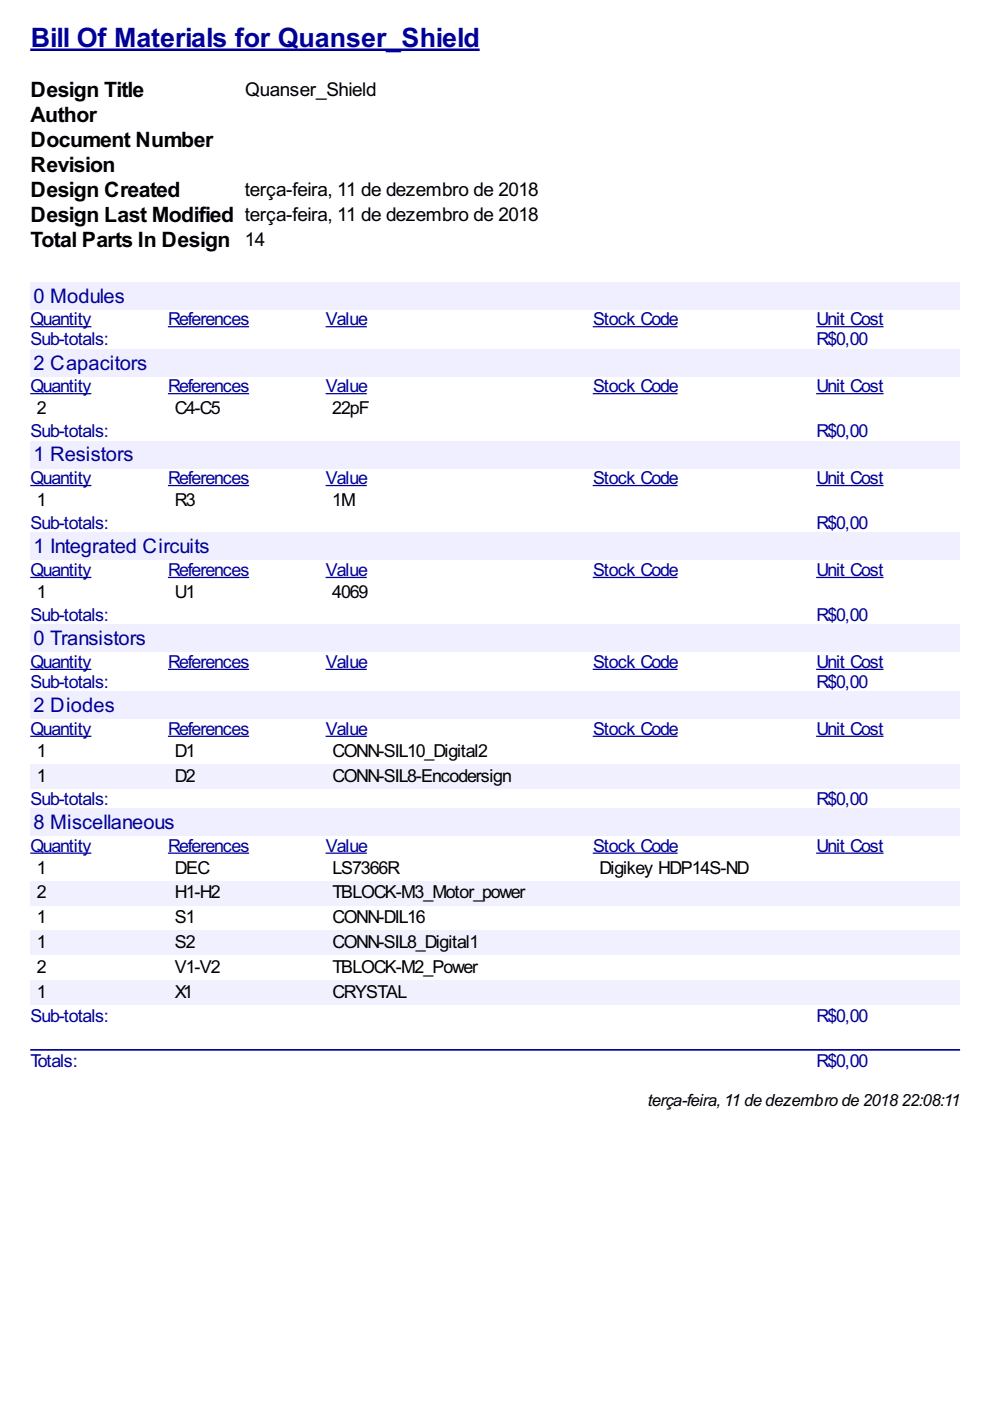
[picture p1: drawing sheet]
<svg xmlns="http://www.w3.org/2000/svg" width="210mm" height="297mm" viewBox="0 0 210 297" stroke-linecap="round" stroke-linejoin="round" font-family="sans-serif">
<defs><g id="words">
<text font-size="6.3" fill="#009" x="6.5" y="10">Bill Of Materials for Quanser_Shield</text>
<g font-size="5">
<text x="6.5" y="20.6">Design Title</text>
<text x="6.5" y="25.9">Author</text>
<text x="6.5" y="31.2">Document Number</text>
<text x="6.5" y="36.5">Revision</text>
<text x="6.5" y="41.8">Design Created</text>
<text x="6.5" y="47.1">Design Last Modified terça-feira, 11 de dezembro de 2018</text>
<text x="6.5" y="52.3">Total Parts In Design 14</text>
</g>
<g font-size="4.8" fill="#009">
<text x="7.1" y="64.2">0 Modules</text>
<text x="7.1" y="78.3">2 Capacitors</text>
<text x="7.1" y="97.8">1 Resistors</text>
<text x="7.1" y="117.3">1 Integrated Circuits</text>
<text x="7.1" y="136.8">0 Transistors</text>
<text x="7.1" y="151">2 Diodes</text>
<text x="7.1" y="175.8">8 Miscellaneous</text>
</g>
<g font-size="4.5">
<text x="52" y="20.3">Quanser_Shield</text>
<text x="51.9" y="41.5">terça-feira, 11 de dezembro de 2018</text>
</g>
<g font-size="4.2" fill="#009">
<text x="6.5" y="69">Quantity</text>
<text x="35.7" y="69">References</text>
<text x="69.1" y="69">Value</text>
<text x="125.7" y="69">Stock Code</text>
<text x="173.1" y="69">Unit Cost</text>
<text x="6.5" y="73.2">Sub-totals:</text>
<text x="173.1" y="73.2">R$0,00</text>
<text x="6.5" y="83.2">Quantity</text>
<text x="35.7" y="83.2">References</text>
<text x="69.1" y="83.2">Value</text>
<text x="125.7" y="83.2">Stock Code</text>
<text x="173.1" y="83.2">Unit Cost</text>
<text x="6.5" y="92.7">Sub-totals:</text>
<text x="173.1" y="92.7">R$0,00</text>
<text x="6.5" y="102.7">Quantity</text>
<text x="35.7" y="102.7">References</text>
<text x="69.1" y="102.7">Value</text>
<text x="125.7" y="102.7">Stock Code</text>
<text x="173.1" y="102.7">Unit Cost</text>
<text x="6.5" y="112.2">Sub-totals:</text>
<text x="173.1" y="112.2">R$0,00</text>
<text x="6.5" y="122.2">Quantity</text>
<text x="35.7" y="122.2">References</text>
<text x="69.1" y="122.2">Value</text>
<text x="125.7" y="122.2">Stock Code</text>
<text x="173.1" y="122.2">Unit Cost</text>
<text x="6.5" y="131.7">Sub-totals:</text>
<text x="173.1" y="131.7">R$0,00</text>
<text x="6.5" y="141.7">Quantity</text>
<text x="35.7" y="141.7">References</text>
<text x="69.1" y="141.7">Value</text>
<text x="125.7" y="141.7">Stock Code</text>
<text x="173.1" y="141.7">Unit Cost</text>
<text x="6.5" y="145.9">Sub-totals:</text>
<text x="173.1" y="145.9">R$0,00</text>
<text x="6.5" y="155.8">Quantity</text>
<text x="35.7" y="155.8">References</text>
<text x="69.1" y="155.8">Value</text>
<text x="125.7" y="155.8">Stock Code</text>
<text x="173.1" y="155.8">Unit Cost</text>
<text x="6.5" y="170.7">Sub-totals:</text>
<text x="173.1" y="170.7">R$0,00</text>
<text x="6.5" y="180.6">Quantity</text>
<text x="35.7" y="180.6">References</text>
<text x="69.1" y="180.6">Value</text>
<text x="125.7" y="180.6">Stock Code</text>
<text x="173.1" y="180.6">Unit Cost</text>
<text x="6.5" y="216.6">Sub-totals:</text>
<text x="173.1" y="216.6">R$0,00</text>
<text x="6.5" y="226.2">Totals:</text>
<text x="173.1" y="226.2">R$0,00</text>
</g>
<g font-size="4.2">
<text x="7.8" y="87.8">2</text>
<text x="37.1" y="87.8">C4-C5</text>
<text x="70.4" y="87.8">22pF</text>
<text x="7.8" y="107.3">1</text>
<text x="37.1" y="107.3">R3</text>
<text x="70.4" y="107.3">1M</text>
<text x="7.8" y="126.8">1</text>
<text x="37.1" y="126.8">U1</text>
<text x="70.4" y="126.8">4069</text>
<text x="7.8" y="160.4">1</text>
<text x="37.1" y="160.4">D1</text>
<text x="70.5" y="160.4">CONN-SIL10_Digital2</text>
<text x="7.8" y="165.7">1</text>
<text x="37.1" y="165.7">D2</text>
<text x="70.5" y="165.7">CONN-SIL8-Encodersign</text>
<text x="7.8" y="185.2">1</text>
<text x="37.1" y="185.2">DEC</text>
<text x="70.5" y="185.2">LS7366R</text>
<text x="127.1" y="185.2">Digikey HDP14S-ND</text>
<text x="7.8" y="190.5">2</text>
<text x="37.1" y="190.5">H1-H2</text>
<text x="70.5" y="190.5">TBLOCK-M3_Motor_power</text>
<text x="7.8" y="195.8">1</text>
<text x="37.1" y="195.8">S1</text>
<text x="70.5" y="195.8">CONN-DIL16</text>
<text x="7.8" y="201.1">1</text>
<text x="37.1" y="201.1">S2</text>
<text x="70.5" y="201.1">CONN-SIL8_Digital1</text>
<text x="7.8" y="206.4">2</text>
<text x="37.1" y="206.4">V1-V2</text>
<text x="70.5" y="206.4">TBLOCK-M2_Power</text>
<text x="7.8" y="211.7">1</text>
<text x="37.1" y="211.7">X1</text>
<text x="70.5" y="211.7">CRYSTAL</text>
</g>
<text font-size="4" x="137.4" y="234.4">terça-feira,11 de dezembro de 201822:08:11</text>
</g></defs>
<path d="M6.4 10.6h95.3" fill="none" stroke="#009" stroke-width=".53"/>
<g fill="#efefff">
<path d="M6.4 59.8h197.2v5.8h-197.2z"/>
<path d="M6.9 60h19.3v4.8h-19.3z"/>
</g>
<path d="M6.4 69.3h13M35.6 69.3h17.2M69 69.3h8.8M125.7 69.3h18M173 69.3h14.3" fill="none" stroke="#009" stroke-width=".26"/>
<g fill="#efefff">
<path d="M6.4 74h197.2v5.8h-197.2z"/>
<path d="M6.9 74.3h24.1v4.8h-24.1z"/>
</g>
<path d="M6.4 83.5h13M35.6 83.5h17.2M69 83.5h8.8M125.7 83.5h18M173 83.5h14.3" fill="none" stroke="#009" stroke-width=".26"/>
<g fill="#efefff">
<path d="M6.4 93.5h197.2v5.7h-197.2z"/>
<path d="M6.9 93.6h21.2v4.8h-21.2z"/>
</g>
<path d="M6.4 102.9h13M35.6 102.9h17.2M69 102.9h8.8M125.7 102.9h18M173 102.9h14.3" fill="none" stroke="#009" stroke-width=".26"/>
<g fill="#efefff">
<path d="M6.4 113h197.2v5.7h-197.2z"/>
<path d="M6.9 113.2h37.3v4.8h-37.3z"/>
</g>
<path d="M6.4 122.4h13M35.6 122.4h17.2M69 122.4h8.8M125.7 122.4h18M173 122.4h14.3" fill="none" stroke="#009" stroke-width=".26"/>
<g fill="#efefff">
<path d="M6.4 132.5h197.2v5.7h-197.2z"/>
<path d="M6.9 132.8h23.8v4.7h-23.8z"/>
</g>
<path d="M6.4 141.9h13M35.6 141.9h17.2M69 141.9h8.8M125.7 141.9h18M173 141.9h14.3" fill="none" stroke="#009" stroke-width=".26"/>
<g fill="#efefff">
<path d="M6.4 146.7h197.2v5.7h-197.2z"/>
<path d="M6.9 146.8h17.2v4.8h-17.2z"/>
</g>
<path d="M6.4 156.1h13M35.6 156.1h17.2M69 156.1h8.8M125.7 156.1h18M173 156.1h14.3" fill="none" stroke="#009" stroke-width=".26"/>
<g fill="#f0f0fe">
<path d="M6.4 161.9h29.2v5.3h-29.2z"/>
<path d="M7.7 162.1h1.8v4.3h-1.8z"/>
<path d="M35.6 161.9h33.4v5.3h-33.4z"/>
<path d="M36.8 162.1h4.2v4.3h-4.2z"/>
<path d="M69 161.9h56.7v5.3h-56.7z"/>
<path d="M70.4 162.1h37.9v4.3h-37.9z"/>
<path d="M125.7 161.9h47.3v5.3h-47.3z"/>
<path d="M173 161.9h30.6v5.3h-30.6z"/>
</g>
<g fill="#efefff">
<path d="M6.4 171.5h197.2v5.7h-197.2z"/>
<path d="M6.9 171.7h29.9v4.7h-29.9z"/>
</g>
<path d="M6.4 180.9h13M35.6 180.9h17.2M69 180.9h8.8M125.7 180.9h18M173 180.9h14.3" fill="none" stroke="#009" stroke-width=".26"/>
<g fill="#f0f0fe">
<path d="M6.4 186.7h29.2v5.3h-29.2z"/>
<path d="M7.7 187h1.8v4.2h-1.8z"/>
<path d="M35.6 186.7h33.4v5.3h-33.4z"/>
<path d="M36.8 187h9.5v4.2h-9.5z"/>
<path d="M69 186.7h56.7v5.3h-56.7z"/>
<path d="M70.4 187h40.8v4.2h-40.8z"/>
<path d="M125.7 186.7h47.3v5.3h-47.3z"/>
<path d="M173 186.7h30.6v5.3h-30.6z"/>
<path d="M6.4 197.3h29.2v5.3h-29.2z"/>
<path d="M7.7 197.6h1.8v4.2h-1.8z"/>
<path d="M35.6 197.3h33.4v5.3h-33.4z"/>
<path d="M36.8 197.6h4.2v4.2h-4.2z"/>
<path d="M69 197.3h56.7v5.3h-56.7z"/>
<path d="M70.4 197.6h31v4.2h-31z"/>
<path d="M125.7 197.3h47.3v5.3h-47.3z"/>
<path d="M173 197.3h30.6v5.3h-30.6z"/>
<path d="M6.4 207.9h29.2v5.3h-29.2z"/>
<path d="M7.7 208.2h1.8v4.2h-1.8z"/>
<path d="M35.6 207.9h33.4v5.3h-33.4z"/>
<path d="M36.8 208.2h3.7v4.2h-3.7z"/>
<path d="M69 207.9h56.7v5.3h-56.7z"/>
<path d="M70.4 208.2h15.6v4.2h-15.6z"/>
<path d="M125.7 207.9h47.3v5.3h-47.3z"/>
<path d="M173 207.9h30.6v5.3h-30.6z"/>
</g>
<path d="M6.6 222.6h196.8" fill="none" stroke="#009" stroke-width=".35"/>
<use href="#words"/>
</svg>
